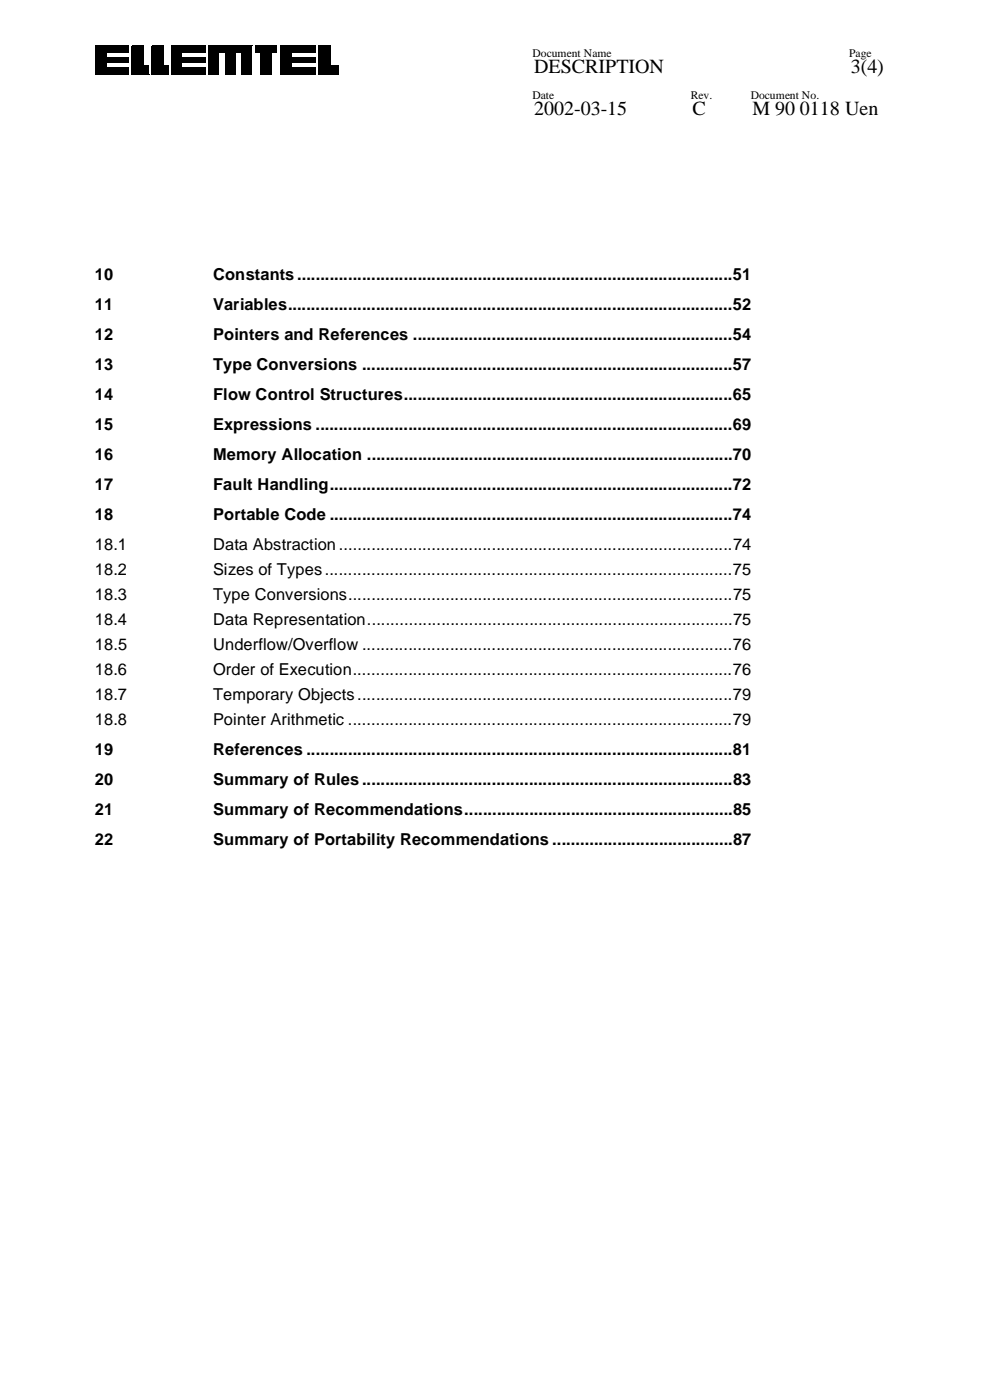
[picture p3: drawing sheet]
<svg xmlns="http://www.w3.org/2000/svg" width="210mm" height="296mm" viewBox="0 0 210 296" stroke-linecap="round" stroke-linejoin="round" font-family="sans-serif">
<defs><g id="words">
<g font-size="4.2">
<text x="113" y="15.5">DESCRIPTION</text>
<text x="180.1" y="15.5">3(4)</text>
<text x="113" y="24.4">2002-03-15</text>
<text x="146.6" y="24.4">C</text>
<text x="159.3" y="24.4">M 90 0118 Uen</text>
</g>
<g font-size="3.5">
<text x="20.1" y="59.3">10</text>
<text x="45.1" y="59.3">Constants ..............................................................................................51</text>
<text x="20.1" y="65.7">11</text>
<text x="45.1" y="65.7">Variables................................................................................................52</text>
<text x="20.1" y="72">12</text>
<text x="45.1" y="72">Pointers and References .....................................................................54</text>
<text x="20.1" y="78.4">13</text>
<text x="45.1" y="78.4">Type Conversions ................................................................................57</text>
<text x="20.1" y="84.7">14</text>
<text x="45.1" y="84.7">Flow Control Structures.......................................................................65</text>
<text x="20.1" y="91.1">15</text>
<text x="45.1" y="91.1">Expressions ..........................................................................................69</text>
<text x="20.1" y="97.4">16</text>
<text x="45.1" y="97.4">Memory Allocation ...............................................................................70</text>
<text x="20.1" y="103.8">17</text>
<text x="45.1" y="103.8">Fault Handling.......................................................................................72</text>
<text x="20.1" y="110.1">18</text>
<text x="45.1" y="110.1">Portable Code .......................................................................................74</text>
<text x="20.1" y="116.5">18.1</text>
<text x="45.1" y="116.5">Data Abstraction .....................................................................................74</text>
<text x="20.1" y="121.8">18.2</text>
<text x="45.1" y="121.8">Sizes of Types........................................................................................75</text>
<text x="20.1" y="127">18.3</text>
<text x="45.1" y="127">Type Conversions...................................................................................75</text>
<text x="20.1" y="132.4">18.4</text>
<text x="20.1" y="137.6">18.5</text>
<text x="45.1" y="132.4">Data Representation...............................................................................75</text>
<text x="45.1" y="137.6">Underflow/Overflow ................................................................................76</text>
<text x="20.1" y="143">18.6</text>
<text x="45.1" y="143">Order of Execution..................................................................................76</text>
<text x="20.1" y="148.2">18.7</text>
<text x="45.1" y="148.2">Temporary Objects.................................................................................79</text>
<text x="20.1" y="153.5">18.8</text>
<text x="45.1" y="153.5">Pointer Arithmetic ...................................................................................79</text>
<text x="20.1" y="159.9">19</text>
<text x="45.1" y="159.9">References ............................................................................................81</text>
<text x="20.1" y="166.2">20</text>
<text x="45.1" y="166.2">Summary of Rules ................................................................................83</text>
<text x="20.1" y="172.6">21</text>
<text x="45.1" y="172.6">Summary of Recommendations..........................................................85</text>
<text x="20.1" y="178.9">22</text>
<text x="45.1" y="178.9">Summary of Portability Recommendations .......................................87</text>
</g>
<g font-size="2.5">
<text x="112.7" y="12.1">Document Name</text>
<text x="179.7" y="12.1">Page</text>
<text x="112.7" y="20.9">Date</text>
<text x="146.2" y="20.9">Rev.</text>
<text x="158.9" y="20.9">Document No.</text>
</g>
</g></defs>
<g fill="#000">
<path d="M20.2 9.7h7.1v1.4h-4.7v1h4.7v1.2h-4.7v1h4.7v1.4h-7.1z" fill-rule="evenodd"/>
<path d="M22.5 11.1h.2v1.1h-.2z" fill-rule="evenodd"/>
<path d="M22.5 13.3h.2v1.1h-.2z" fill-rule="evenodd"/>
<path d="M27.2 9.7h.1v1.5h-.1z" fill-rule="evenodd"/>
<path d="M27.2 12.1h.1v1.2h-.1z" fill-rule="evenodd"/>
<path d="M27.2 14.3h.1v1.5h-.1z" fill-rule="evenodd"/>
<path d="M27.9 9.7h2.5v4.2h1.1v1.8h-3.6z" fill-rule="evenodd"/>
<path d="M30.3 13.8h1.2v.2h-1.2z" fill-rule="evenodd"/>
<path d="M31.4 13.8h.2v1.9h-.2z" fill-rule="evenodd"/>
<path d="M32.2 9.7h2.4v4.2h1v1.8h-3.4z" fill-rule="evenodd"/>
<path d="M34.5 13.8h1.1v.2h-1.1z" fill-rule="evenodd"/>
<path d="M35.6 13.8h.1v1.9h-.1z" fill-rule="evenodd"/>
<path d="M36.4 9.7h7v1.4h-4.9v1h4.9v1.2h-4.9v1h4.9v1.4h-7z" fill-rule="evenodd"/>
<path d="M38.4 11.1h.2v1.1h-.2z" fill-rule="evenodd"/>
<path d="M38.4 13.3h.2v1.1h-.2z" fill-rule="evenodd"/>
<path d="M43.3 9.7h.2v1.5h-.2z" fill-rule="evenodd"/>
<path d="M43.3 12.1h.2v1.2h-.2z" fill-rule="evenodd"/>
<path d="M43.3 14.3h.2v1.5h-.2z" fill-rule="evenodd"/>
<path d="M44.2 9.7h9.1v6h-2.1v-4.6h-1.4v4.6h-2.1v-4.6h-1.4v4.6h-2.1z" fill-rule="evenodd"/>
<path d="M46.2 11h1.5v.2h-1.5z" fill-rule="evenodd"/>
<path d="M49.7 11h1.5v.2h-1.5z" fill-rule="evenodd"/>
<path d="M53.9 11h1.2v.2h-1.2z" fill-rule="evenodd"/>
<path d="M53.9 9.6h.2v1.5h-.2z" fill-rule="evenodd"/>
<path d="M54 9.7h4.6v1.4h-1v4.6h-2.5v-4.6h-1.1z" fill-rule="evenodd"/>
<path d="M57.5 11h1.1v.2h-1.1z" fill-rule="evenodd"/>
<path d="M58.5 9.7h.2v1.5h-.2z" fill-rule="evenodd"/>
<path d="M59.4 9.7h7.3v1.4h-4.9v1h4.9v1.2h-4.9v1h4.9v1.4h-7.3z" fill-rule="evenodd"/>
<path d="M61.7 11.1h.2v1.1h-.2z" fill-rule="evenodd"/>
<path d="M61.7 13.3h.2v1.1h-.2z" fill-rule="evenodd"/>
<path d="M66.6 9.7h.2v1.5h-.2z" fill-rule="evenodd"/>
<path d="M66.6 12.1h.2v1.2h-.2z" fill-rule="evenodd"/>
<path d="M66.6 14.3h.2v1.5h-.2z" fill-rule="evenodd"/>
<path d="M67.5 9.7h2.4v4.2h1.8v1.8h-4.2z" fill-rule="evenodd"/>
<path d="M69.8 13.8h1.9v.2h-1.9z" fill-rule="evenodd"/>
<path d="M71.6 13.8h.2v1.9h-.2z" fill-rule="evenodd"/>
</g>
<g fill="none" stroke="#000" stroke-width=".21">
<path d="M20.1 15.7h7.2M20.2 9.7h7.1M20.2 9.6v6.1M22.5 11.1h4.8M22.5 13.3h4.8M22.6 12.1h4.7M22.6 14.3h4.7M27.9 9.7h2.5M27.9 15.7h3.7M27.9 9.7v6.1M30.4 9.6v4.3M32.1 9.7h2.5"/>
<path d="M32.2 15.7h3.5M32.2 9.7v6.1M34.6 9.6v4.3M36.3 15.7h7.1M36.4 9.7h7.1M36.4 9.6v6.1M38.4 11.1h5M38.4 13.3h5M38.5 12.1h5M38.5 14.3h5M44.1 15.7h2.2M44.2 9.7h9.2"/>
<path d="M44.2 9.6v6.1M46.3 11.1v4.7M47.6 15.7h2.2M47.7 11v4.7M49.8 11.1v4.7M51.1 15.7h2.2M51.2 11v4.7M53.3 9.7v6.1M54 9.7h4.7M55 15.7h2.6M55.1 11v4.7M57.6 11.1v4.7"/>
<path d="M59.3 15.7h7.4M59.4 9.6v6.1M59.4 9.7h7.4M61.7 11.1h5M61.7 13.3h5M61.8 12.1h5M61.8 14.3h5M67.4 9.7h2.5M67.5 9.7v6.1M67.5 15.7h4.3M69.9 9.6v4.3"/>
</g>
<path d="M20.1 56.9h169.7v212.8h-169.7z" fill-rule="evenodd" fill="#fff"/>
<use href="#words"/>
</svg>
